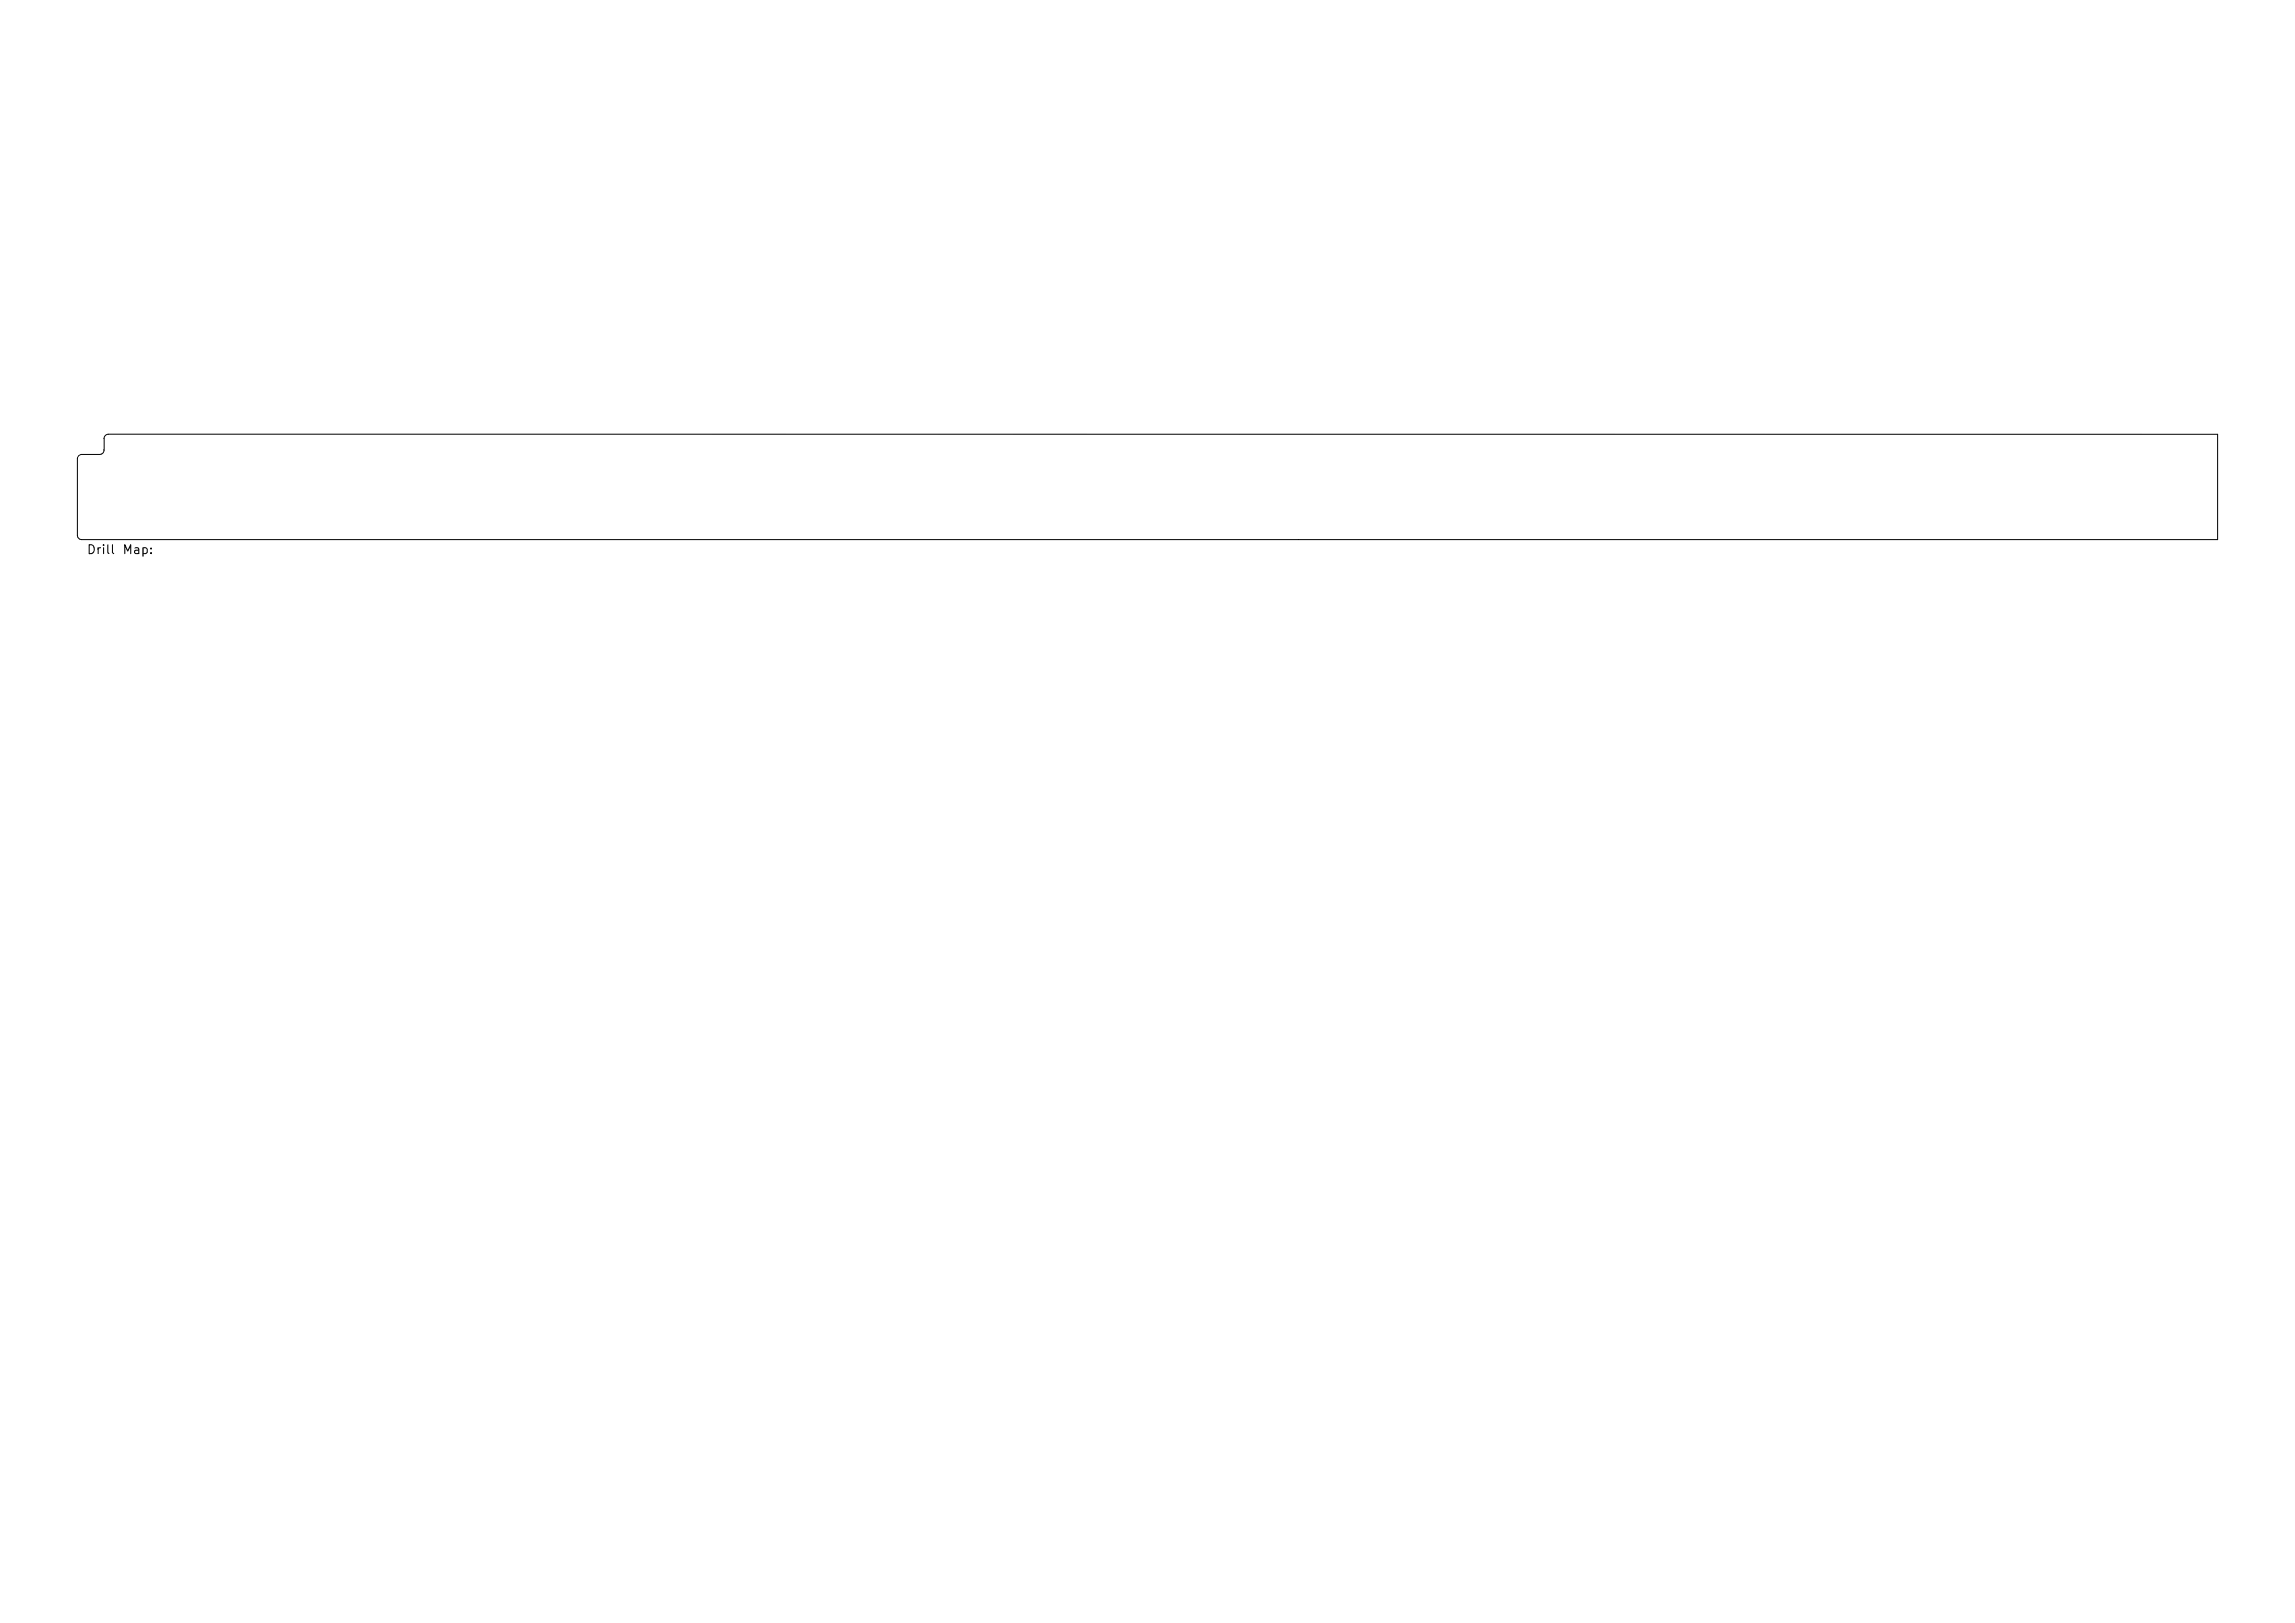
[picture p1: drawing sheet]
<svg xmlns="http://www.w3.org/2000/svg" width="297mm" height="210mm" viewBox="0 0 297 210" stroke-linecap="round" stroke-linejoin="round" font-family="sans-serif">
<defs><g id="words">
<g font-size="1.2">
<text x="11.2" y="72">Drill</text>
<text x="15.8" y="72">Map:</text>
</g>
</g></defs>
<path d="M10.2 59l.3-.2h2.4a.58 .58 0 0 0 .6-.6v-1.4a.58 .58 0 0 1 .5-.6h273v13.6h-276.4a.58 .58 0 0 1-.6-.6v-9.8z" fill="none" stroke="#000" stroke-width=".13"/>
<use href="#words"/>
</svg>
